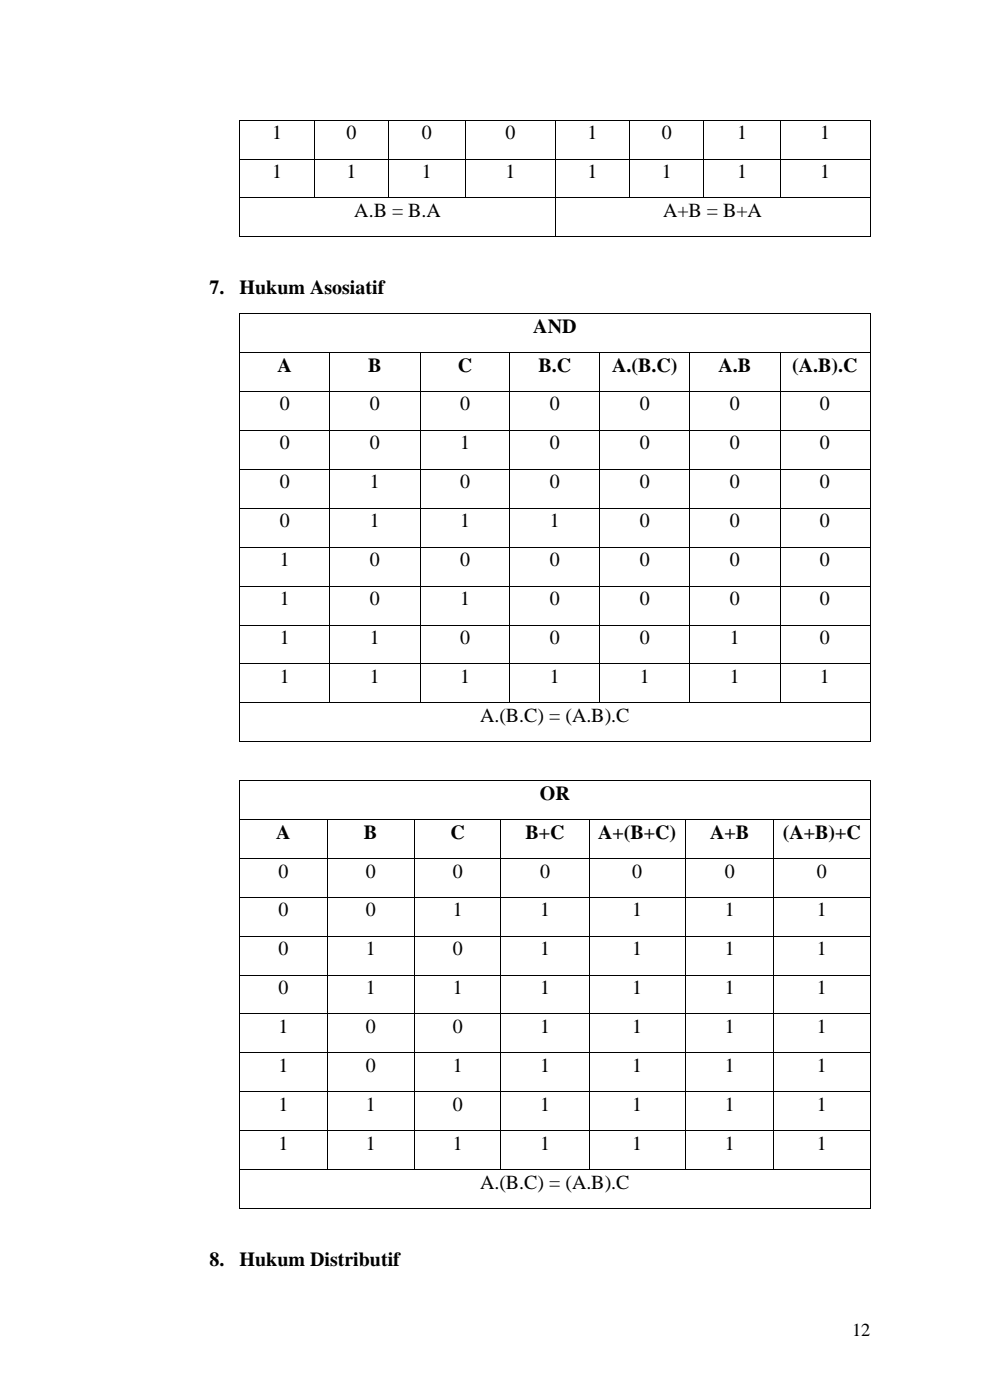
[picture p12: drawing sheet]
<svg xmlns="http://www.w3.org/2000/svg" width="210mm" height="297mm" viewBox="0 0 210 297" stroke-linecap="round" stroke-linejoin="round" font-family="sans-serif">
<defs><g id="words">
<g font-size="4.2">
<text x="57.7" y="29.5">1</text>
<text x="73.5" y="29.5">0</text>
<text x="89.5" y="29.5">0</text>
<text x="107.2" y="29.5">0</text>
<text x="124.6" y="29.5">1</text>
<text x="140.4" y="29.5">0</text>
<text x="156.4" y="29.5">1</text>
<text x="174" y="29.5">1</text>
<text x="57.7" y="37.8">1</text>
<text x="73.5" y="37.8">1</text>
<text x="89.5" y="37.8">1</text>
<text x="107.2" y="37.8">1</text>
<text x="124.6" y="37.8">1</text>
<text x="140.4" y="37.8">1</text>
<text x="156.4" y="37.8">1</text>
<text x="174" y="37.8">1</text>
<text x="75.2" y="46">A.B = B.A</text>
<text x="140.7" y="46">A+B = B+A</text>
<text x="44.5" y="62.4">7.</text>
<text x="50.8" y="62.4">Hukum Asosiatif</text>
<text x="113.1" y="70.6">AND</text>
<text x="58.9" y="78.9">A</text>
<text x="78.1" y="78.9">B</text>
<text x="97.1" y="78.9">C</text>
<text x="114.2" y="78.9">B.C</text>
<text x="129.9" y="78.9">A.(B.C)</text>
<text x="152.4" y="78.9">A.B</text>
<text x="168.1" y="78.9">(A.B).C</text>
<text x="59.4" y="87.1">0</text>
<text x="78.5" y="87.1">0</text>
<text x="97.6" y="87.1">0</text>
<text x="116.7" y="87.1">0</text>
<text x="135.7" y="87.1">0</text>
<text x="154.8" y="87.1">0</text>
<text x="173.9" y="87.1">0</text>
<text x="59.4" y="95.4">0</text>
<text x="78.5" y="95.4">0</text>
<text x="97.6" y="95.4">1</text>
<text x="116.7" y="95.4">0</text>
<text x="135.7" y="95.4">0</text>
<text x="154.8" y="95.4">0</text>
<text x="173.9" y="95.4">0</text>
<text x="59.4" y="103.6">0</text>
<text x="78.5" y="103.6">1</text>
<text x="97.6" y="103.6">0</text>
<text x="116.7" y="103.6">0</text>
<text x="135.7" y="103.6">0</text>
<text x="154.8" y="103.6">0</text>
<text x="173.9" y="103.6">0</text>
<text x="59.4" y="111.9">0</text>
<text x="78.5" y="111.9">1</text>
<text x="97.6" y="111.9">1</text>
<text x="116.7" y="111.9">1</text>
<text x="135.7" y="111.9">0</text>
<text x="154.8" y="111.9">0</text>
<text x="173.9" y="111.9">0</text>
<text x="59.4" y="120.1">1</text>
<text x="78.5" y="120.1">0</text>
<text x="97.6" y="120.1">0</text>
<text x="116.7" y="120.1">0</text>
<text x="135.7" y="120.1">0</text>
<text x="154.8" y="120.1">0</text>
<text x="173.9" y="120.1">0</text>
<text x="59.4" y="128.4">1</text>
<text x="78.5" y="128.4">0</text>
<text x="97.6" y="128.4">1</text>
<text x="116.7" y="128.4">0</text>
<text x="135.7" y="128.4">0</text>
<text x="154.8" y="128.4">0</text>
<text x="173.9" y="128.4">0</text>
<text x="59.4" y="136.6">1</text>
<text x="78.5" y="136.6">1</text>
<text x="97.6" y="136.6">0</text>
<text x="116.7" y="136.6">0</text>
<text x="135.7" y="136.6">0</text>
<text x="154.8" y="136.6">1</text>
<text x="173.9" y="136.6">0</text>
<text x="59.4" y="144.9">1</text>
<text x="78.5" y="144.9">1</text>
<text x="97.6" y="144.9">1</text>
<text x="116.7" y="144.9">1</text>
<text x="135.7" y="144.9">1</text>
<text x="154.8" y="144.9">1</text>
<text x="173.9" y="144.9">1</text>
<text x="101.8" y="153.1">A.(B.C) = (A.B).C</text>
<text x="114.5" y="169.7">OR</text>
<text x="58.6" y="177.9">A</text>
<text x="77.2" y="177.9">B</text>
<text x="95.6" y="177.9">C</text>
<text x="111.5" y="177.9">B+C</text>
<text x="126.9" y="177.9">A+(B+C)</text>
<text x="150.6" y="177.9">A+B</text>
<text x="166.1" y="177.9">(A+B)+C</text>
<text x="59.1" y="186.2">0</text>
<text x="77.6" y="186.2">0</text>
<text x="96" y="186.2">0</text>
<text x="114.6" y="186.2">0</text>
<text x="134.1" y="186.2">0</text>
<text x="153.7" y="186.2">0</text>
<text x="173.3" y="186.2">0</text>
<text x="59.1" y="194.4">0</text>
<text x="77.6" y="194.4">0</text>
<text x="96" y="194.4">1</text>
<text x="114.6" y="194.4">1</text>
<text x="134.1" y="194.4">1</text>
<text x="153.7" y="194.4">1</text>
<text x="173.3" y="194.4">1</text>
<text x="59.1" y="202.6">0</text>
<text x="77.6" y="202.6">1</text>
<text x="96" y="202.6">0</text>
<text x="114.6" y="202.6">1</text>
<text x="134.1" y="202.6">1</text>
<text x="153.7" y="202.6">1</text>
<text x="173.3" y="202.6">1</text>
<text x="59.1" y="210.9">0</text>
<text x="77.6" y="210.9">1</text>
<text x="96" y="210.9">1</text>
<text x="114.6" y="210.9">1</text>
<text x="134.1" y="210.9">1</text>
<text x="153.7" y="210.9">1</text>
<text x="173.3" y="210.9">1</text>
<text x="59.1" y="219.1">1</text>
<text x="77.6" y="219.1">0</text>
<text x="96" y="219.1">0</text>
<text x="114.6" y="219.1">1</text>
<text x="134.1" y="219.1">1</text>
<text x="153.7" y="219.1">1</text>
<text x="173.3" y="219.1">1</text>
<text x="59.1" y="227.4">1</text>
<text x="77.6" y="227.4">0</text>
<text x="96" y="227.4">1</text>
<text x="114.6" y="227.4">1</text>
<text x="134.1" y="227.4">1</text>
<text x="153.7" y="227.4">1</text>
<text x="173.3" y="227.4">1</text>
<text x="59.1" y="235.7">1</text>
<text x="77.6" y="235.7">1</text>
<text x="96" y="235.7">0</text>
<text x="114.6" y="235.7">1</text>
<text x="134.1" y="235.7">1</text>
<text x="153.7" y="235.7">1</text>
<text x="173.3" y="235.7">1</text>
<text x="59.1" y="243.9">1</text>
<text x="77.6" y="243.9">1</text>
<text x="96" y="243.9">1</text>
<text x="114.6" y="243.9">1</text>
<text x="134.1" y="243.9">1</text>
<text x="153.7" y="243.9">1</text>
<text x="173.3" y="243.9">1</text>
<text x="101.8" y="252.2">A.(B.C) = (A.B).C</text>
<text x="44.5" y="268.5">8.</text>
<text x="50.8" y="268.5">Hukum Distributif</text>
</g>
<text font-size="3.9" x="180.8" y="283.5">12</text>
</g></defs>
<g fill="#000">
<path d="M50.8 25.4h.2v.2h-.2z" fill-rule="evenodd"/>
<path d="M50.8 25.4h.2v.2h-.2z" fill-rule="evenodd"/>
<path d="M50.8 33.7h.2v.1h-.2z" fill-rule="evenodd"/>
<path d="M66.6 25.4h.2v.2h-.2z" fill-rule="evenodd"/>
<path d="M66.6 33.7h.2v.1h-.2z" fill-rule="evenodd"/>
<path d="M82.4 25.4h.1v.2h-.1z" fill-rule="evenodd"/>
<path d="M82.4 33.7h.1v.1h-.1z" fill-rule="evenodd"/>
<path d="M98.7 25.4h.1v.2h-.1z" fill-rule="evenodd"/>
<path d="M98.7 33.7h.1v.1h-.1z" fill-rule="evenodd"/>
<path d="M117.7 25.4h.2v.2h-.2z" fill-rule="evenodd"/>
<path d="M117.7 33.7h.2v.1h-.2z" fill-rule="evenodd"/>
<path d="M133.5 25.4h.2v.2h-.2z" fill-rule="evenodd"/>
<path d="M133.5 33.7h.2v.1h-.2z" fill-rule="evenodd"/>
<path d="M149.2 25.4h.2v.2h-.2z" fill-rule="evenodd"/>
<path d="M149.2 33.7h.2v.1h-.2z" fill-rule="evenodd"/>
<path d="M165.4 25.4h.2v.2h-.2z" fill-rule="evenodd"/>
<path d="M165.4 33.7h.2v.1h-.2z" fill-rule="evenodd"/>
<path d="M184.5 25.4h.2v.2h-.2z" fill-rule="evenodd"/>
<path d="M184.5 25.4h.2v.2h-.2z" fill-rule="evenodd"/>
<path d="M184.5 33.7h.2v.1h-.2z" fill-rule="evenodd"/>
<path d="M50.8 41.9h.2v.2h-.2z" fill-rule="evenodd"/>
<path d="M50.8 50.2h.2v.1h-.2z" fill-rule="evenodd"/>
<path d="M50.8 50.2h.2v.1h-.2z" fill-rule="evenodd"/>
<path d="M66.6 41.9h.2v.2h-.2z" fill-rule="evenodd"/>
<path d="M82.4 41.9h.1v.2h-.1z" fill-rule="evenodd"/>
<path d="M98.7 41.9h.1v.2h-.1z" fill-rule="evenodd"/>
<path d="M117.7 41.9h.2v.2h-.2z" fill-rule="evenodd"/>
<path d="M117.7 50.2h.2v.1h-.2z" fill-rule="evenodd"/>
<path d="M133.5 41.9h.2v.2h-.2z" fill-rule="evenodd"/>
<path d="M149.2 41.9h.2v.2h-.2z" fill-rule="evenodd"/>
<path d="M165.4 41.9h.2v.2h-.2z" fill-rule="evenodd"/>
<path d="M184.5 41.9h.2v.2h-.2z" fill-rule="evenodd"/>
<path d="M184.5 50.2h.2v.1h-.2z" fill-rule="evenodd"/>
<path d="M184.5 50.2h.2v.1h-.2z" fill-rule="evenodd"/>
<path d="M50.8 66.5h.2v.1h-.2z" fill-rule="evenodd"/>
<path d="M50.8 66.5h.2v.1h-.2z" fill-rule="evenodd"/>
<path d="M50.8 74.7h.2v.2h-.2z" fill-rule="evenodd"/>
<path d="M69.9 74.7h.2v.2h-.2z" fill-rule="evenodd"/>
<path d="M89 74.7h.2v.2h-.2z" fill-rule="evenodd"/>
<path d="M108.1 74.7h.2v.2h-.2z" fill-rule="evenodd"/>
<path d="M127.2 74.7h.2v.2h-.2z" fill-rule="evenodd"/>
<path d="M146.3 74.7h.2v.2h-.2z" fill-rule="evenodd"/>
<path d="M165.4 74.7h.2v.2h-.2z" fill-rule="evenodd"/>
<path d="M184.5 66.5h.2v.1h-.2z" fill-rule="evenodd"/>
<path d="M184.5 66.5h.2v.1h-.2z" fill-rule="evenodd"/>
<path d="M184.5 74.7h.2v.2h-.2z" fill-rule="evenodd"/>
<path d="M50.8 83h.2v.1h-.2z" fill-rule="evenodd"/>
<path d="M50.8 91.2h.2v.2h-.2z" fill-rule="evenodd"/>
<path d="M50.8 99.5h.2v.2h-.2z" fill-rule="evenodd"/>
<path d="M69.9 83h.2v.1h-.2z" fill-rule="evenodd"/>
<path d="M69.9 91.2h.2v.2h-.2z" fill-rule="evenodd"/>
<path d="M69.9 99.5h.2v.2h-.2z" fill-rule="evenodd"/>
<path d="M89 83h.2v.1h-.2z" fill-rule="evenodd"/>
<path d="M89 91.2h.2v.2h-.2z" fill-rule="evenodd"/>
<path d="M89 99.5h.2v.2h-.2z" fill-rule="evenodd"/>
<path d="M108.1 83h.2v.1h-.2z" fill-rule="evenodd"/>
<path d="M108.1 91.2h.2v.2h-.2z" fill-rule="evenodd"/>
<path d="M108.1 99.5h.2v.2h-.2z" fill-rule="evenodd"/>
<path d="M127.2 83h.2v.1h-.2z" fill-rule="evenodd"/>
<path d="M127.2 91.2h.2v.2h-.2z" fill-rule="evenodd"/>
<path d="M127.2 99.5h.2v.2h-.2z" fill-rule="evenodd"/>
<path d="M146.3 83h.2v.1h-.2z" fill-rule="evenodd"/>
<path d="M146.3 91.2h.2v.2h-.2z" fill-rule="evenodd"/>
<path d="M146.3 99.5h.2v.2h-.2z" fill-rule="evenodd"/>
<path d="M165.4 83h.2v.1h-.2z" fill-rule="evenodd"/>
<path d="M165.4 91.2h.2v.2h-.2z" fill-rule="evenodd"/>
<path d="M165.4 99.5h.2v.2h-.2z" fill-rule="evenodd"/>
<path d="M184.5 83h.2v.1h-.2z" fill-rule="evenodd"/>
<path d="M184.5 91.2h.2v.2h-.2z" fill-rule="evenodd"/>
<path d="M184.5 99.5h.2v.2h-.2z" fill-rule="evenodd"/>
<path d="M50.8 107.8h.2v.1h-.2z" fill-rule="evenodd"/>
<path d="M50.8 116h.2v.2h-.2z" fill-rule="evenodd"/>
<path d="M69.9 107.8h.2v.1h-.2z" fill-rule="evenodd"/>
<path d="M69.9 116h.2v.2h-.2z" fill-rule="evenodd"/>
<path d="M89 107.8h.2v.1h-.2z" fill-rule="evenodd"/>
<path d="M89 116h.2v.2h-.2z" fill-rule="evenodd"/>
<path d="M108.1 107.8h.2v.1h-.2z" fill-rule="evenodd"/>
<path d="M108.1 116h.2v.2h-.2z" fill-rule="evenodd"/>
<path d="M127.2 107.8h.2v.1h-.2z" fill-rule="evenodd"/>
<path d="M127.2 116h.2v.2h-.2z" fill-rule="evenodd"/>
<path d="M146.3 107.8h.2v.1h-.2z" fill-rule="evenodd"/>
<path d="M146.3 116h.2v.2h-.2z" fill-rule="evenodd"/>
<path d="M165.4 107.8h.2v.1h-.2z" fill-rule="evenodd"/>
<path d="M165.4 116h.2v.2h-.2z" fill-rule="evenodd"/>
<path d="M184.5 107.8h.2v.1h-.2z" fill-rule="evenodd"/>
<path d="M184.5 116h.2v.2h-.2z" fill-rule="evenodd"/>
<path d="M50.8 124.3h.2v.1h-.2z" fill-rule="evenodd"/>
<path d="M50.8 132.5h.2v.2h-.2z" fill-rule="evenodd"/>
<path d="M69.9 124.3h.2v.1h-.2z" fill-rule="evenodd"/>
<path d="M69.9 132.5h.2v.2h-.2z" fill-rule="evenodd"/>
<path d="M89 124.3h.2v.1h-.2z" fill-rule="evenodd"/>
<path d="M89 132.5h.2v.2h-.2z" fill-rule="evenodd"/>
<path d="M108.1 124.3h.2v.1h-.2z" fill-rule="evenodd"/>
<path d="M108.1 132.5h.2v.2h-.2z" fill-rule="evenodd"/>
<path d="M127.2 124.3h.2v.1h-.2z" fill-rule="evenodd"/>
<path d="M127.2 132.5h.2v.2h-.2z" fill-rule="evenodd"/>
<path d="M146.3 124.3h.2v.1h-.2z" fill-rule="evenodd"/>
<path d="M146.3 132.5h.2v.2h-.2z" fill-rule="evenodd"/>
<path d="M165.4 124.3h.2v.1h-.2z" fill-rule="evenodd"/>
<path d="M165.4 132.5h.2v.2h-.2z" fill-rule="evenodd"/>
<path d="M184.5 124.3h.2v.1h-.2z" fill-rule="evenodd"/>
<path d="M184.5 132.5h.2v.2h-.2z" fill-rule="evenodd"/>
<path d="M50.8 140.8h.2v.1h-.2z" fill-rule="evenodd"/>
<path d="M50.8 149h.2v.2h-.2z" fill-rule="evenodd"/>
<path d="M50.8 157.3h.2v.2h-.2z" fill-rule="evenodd"/>
<path d="M50.8 157.3h.2v.2h-.2z" fill-rule="evenodd"/>
<path d="M69.9 140.8h.2v.1h-.2z" fill-rule="evenodd"/>
<path d="M69.9 149h.2v.2h-.2z" fill-rule="evenodd"/>
<path d="M89 140.8h.2v.1h-.2z" fill-rule="evenodd"/>
<path d="M89 149h.2v.2h-.2z" fill-rule="evenodd"/>
<path d="M108.1 140.8h.2v.1h-.2z" fill-rule="evenodd"/>
<path d="M108.1 149h.2v.2h-.2z" fill-rule="evenodd"/>
<path d="M127.2 140.8h.2v.1h-.2z" fill-rule="evenodd"/>
<path d="M127.2 149h.2v.2h-.2z" fill-rule="evenodd"/>
<path d="M146.3 140.8h.2v.1h-.2z" fill-rule="evenodd"/>
<path d="M146.3 149h.2v.2h-.2z" fill-rule="evenodd"/>
<path d="M165.4 140.8h.2v.1h-.2z" fill-rule="evenodd"/>
<path d="M165.4 149h.2v.2h-.2z" fill-rule="evenodd"/>
<path d="M184.5 140.8h.2v.1h-.2z" fill-rule="evenodd"/>
<path d="M184.5 149h.2v.2h-.2z" fill-rule="evenodd"/>
<path d="M184.5 157.3h.2v.2h-.2z" fill-rule="evenodd"/>
<path d="M184.5 157.3h.2v.2h-.2z" fill-rule="evenodd"/>
<path d="M50.8 165.5h.2v.2h-.2z" fill-rule="evenodd"/>
<path d="M50.8 165.5h.2v.2h-.2z" fill-rule="evenodd"/>
<path d="M50.8 173.8h.2v.2h-.2z" fill-rule="evenodd"/>
<path d="M69.3 173.8h.2v.2h-.2z" fill-rule="evenodd"/>
<path d="M87.8 173.8h.1v.2h-.1z" fill-rule="evenodd"/>
<path d="M106.2 173.8h.2v.2h-.2z" fill-rule="evenodd"/>
<path d="M125 173.8h.1v.2h-.1z" fill-rule="evenodd"/>
<path d="M145.4 173.8h.1v.2h-.1z" fill-rule="evenodd"/>
<path d="M164.1 173.8h.1v.2h-.1z" fill-rule="evenodd"/>
<path d="M184.5 165.5h.2v.2h-.2z" fill-rule="evenodd"/>
<path d="M184.5 165.5h.2v.2h-.2z" fill-rule="evenodd"/>
<path d="M184.5 173.8h.2v.2h-.2z" fill-rule="evenodd"/>
<path d="M50.8 182h.2v.2h-.2z" fill-rule="evenodd"/>
<path d="M50.8 190.3h.2v.1h-.2z" fill-rule="evenodd"/>
<path d="M50.8 198.5h.2v.2h-.2z" fill-rule="evenodd"/>
<path d="M69.3 182h.2v.2h-.2z" fill-rule="evenodd"/>
<path d="M69.3 190.3h.2v.1h-.2z" fill-rule="evenodd"/>
<path d="M69.3 198.5h.2v.2h-.2z" fill-rule="evenodd"/>
<path d="M87.8 182h.1v.2h-.1z" fill-rule="evenodd"/>
<path d="M87.8 190.3h.1v.1h-.1z" fill-rule="evenodd"/>
<path d="M87.8 198.5h.1v.2h-.1z" fill-rule="evenodd"/>
<path d="M106.2 182h.2v.2h-.2z" fill-rule="evenodd"/>
<path d="M106.2 190.3h.2v.1h-.2z" fill-rule="evenodd"/>
<path d="M106.2 198.5h.2v.2h-.2z" fill-rule="evenodd"/>
<path d="M125 182h.1v.2h-.1z" fill-rule="evenodd"/>
<path d="M125 190.3h.1v.1h-.1z" fill-rule="evenodd"/>
<path d="M125 198.5h.1v.2h-.1z" fill-rule="evenodd"/>
<path d="M145.4 182h.1v.2h-.1z" fill-rule="evenodd"/>
<path d="M145.4 190.3h.1v.1h-.1z" fill-rule="evenodd"/>
<path d="M145.4 198.5h.1v.2h-.1z" fill-rule="evenodd"/>
<path d="M164.1 182h.1v.2h-.1z" fill-rule="evenodd"/>
<path d="M164.1 190.3h.1v.1h-.1z" fill-rule="evenodd"/>
<path d="M164.1 198.5h.1v.2h-.1z" fill-rule="evenodd"/>
<path d="M184.5 182h.2v.2h-.2z" fill-rule="evenodd"/>
<path d="M184.5 190.3h.2v.1h-.2z" fill-rule="evenodd"/>
<path d="M184.5 198.5h.2v.2h-.2z" fill-rule="evenodd"/>
<path d="M50.8 206.8h.2v.2h-.2z" fill-rule="evenodd"/>
<path d="M50.8 215h.2v.2h-.2z" fill-rule="evenodd"/>
<path d="M69.3 206.8h.2v.2h-.2z" fill-rule="evenodd"/>
<path d="M69.3 215h.2v.2h-.2z" fill-rule="evenodd"/>
<path d="M87.8 206.8h.1v.2h-.1z" fill-rule="evenodd"/>
<path d="M87.8 215h.1v.2h-.1z" fill-rule="evenodd"/>
<path d="M106.2 206.8h.2v.2h-.2z" fill-rule="evenodd"/>
<path d="M106.2 215h.2v.2h-.2z" fill-rule="evenodd"/>
<path d="M125 206.8h.1v.2h-.1z" fill-rule="evenodd"/>
<path d="M125 215h.1v.2h-.1z" fill-rule="evenodd"/>
<path d="M145.4 206.8h.1v.2h-.1z" fill-rule="evenodd"/>
<path d="M145.4 215h.1v.2h-.1z" fill-rule="evenodd"/>
<path d="M164.1 206.8h.1v.2h-.1z" fill-rule="evenodd"/>
<path d="M164.1 215h.1v.2h-.1z" fill-rule="evenodd"/>
<path d="M184.5 206.8h.2v.2h-.2z" fill-rule="evenodd"/>
<path d="M184.5 215h.2v.2h-.2z" fill-rule="evenodd"/>
<path d="M50.8 223.3h.2v.2h-.2z" fill-rule="evenodd"/>
<path d="M50.8 231.6h.2v.1h-.2z" fill-rule="evenodd"/>
<path d="M50.8 239.8h.2v.2h-.2z" fill-rule="evenodd"/>
<path d="M69.3 223.3h.2v.2h-.2z" fill-rule="evenodd"/>
<path d="M69.3 231.6h.2v.1h-.2z" fill-rule="evenodd"/>
<path d="M69.3 239.8h.2v.2h-.2z" fill-rule="evenodd"/>
<path d="M87.8 223.3h.1v.2h-.1z" fill-rule="evenodd"/>
<path d="M87.8 231.6h.1v.1h-.1z" fill-rule="evenodd"/>
<path d="M87.8 239.8h.1v.2h-.1z" fill-rule="evenodd"/>
<path d="M106.2 223.3h.2v.2h-.2z" fill-rule="evenodd"/>
<path d="M106.2 231.6h.2v.1h-.2z" fill-rule="evenodd"/>
<path d="M106.2 239.8h.2v.2h-.2z" fill-rule="evenodd"/>
<path d="M125 223.3h.1v.2h-.1z" fill-rule="evenodd"/>
<path d="M125 231.6h.1v.1h-.1z" fill-rule="evenodd"/>
<path d="M125 239.8h.1v.2h-.1z" fill-rule="evenodd"/>
<path d="M145.4 223.3h.1v.2h-.1z" fill-rule="evenodd"/>
<path d="M145.4 231.6h.1v.1h-.1z" fill-rule="evenodd"/>
<path d="M145.4 239.8h.1v.2h-.1z" fill-rule="evenodd"/>
<path d="M164.1 223.3h.1v.2h-.1z" fill-rule="evenodd"/>
<path d="M164.1 231.6h.1v.1h-.1z" fill-rule="evenodd"/>
<path d="M164.1 239.8h.1v.2h-.1z" fill-rule="evenodd"/>
<path d="M184.5 223.3h.2v.2h-.2z" fill-rule="evenodd"/>
<path d="M184.5 231.6h.2v.1h-.2z" fill-rule="evenodd"/>
<path d="M184.5 239.8h.2v.2h-.2z" fill-rule="evenodd"/>
<path d="M50.8 248.1h.2v.1h-.2z" fill-rule="evenodd"/>
<path d="M50.8 256.3h.2v.2h-.2z" fill-rule="evenodd"/>
<path d="M50.8 256.3h.2v.2h-.2z" fill-rule="evenodd"/>
<path d="M69.3 248.1h.2v.1h-.2z" fill-rule="evenodd"/>
<path d="M87.8 248.1h.1v.1h-.1z" fill-rule="evenodd"/>
<path d="M106.2 248.1h.2v.1h-.2z" fill-rule="evenodd"/>
<path d="M125 248.1h.1v.1h-.1z" fill-rule="evenodd"/>
<path d="M145.4 248.1h.1v.1h-.1z" fill-rule="evenodd"/>
<path d="M164.1 248.1h.1v.1h-.1z" fill-rule="evenodd"/>
<path d="M184.5 248.1h.2v.1h-.2z" fill-rule="evenodd"/>
<path d="M184.5 256.3h.2v.2h-.2z" fill-rule="evenodd"/>
<path d="M184.5 256.3h.2v.2h-.2z" fill-rule="evenodd"/>
</g>
<g fill="none" stroke="#000" stroke-width=".21">
<path d="M50.9 25.6v8.1M50.9 33.8v8.1M51 25.5h15.6M51 33.7h15.6M66.7 25.6v8.1M66.7 33.8v8.1M66.8 25.5h15.6M66.8 33.7h15.6M82.4 25.6v8.1M82.4 33.8v8.1M82.5 25.5h16.2M82.5 33.7h16.2"/>
<path d="M98.7 25.6v8.1M98.7 33.8v8.1M98.8 25.5h18.9M98.8 33.7h18.9M117.8 25.6v8.1M117.8 33.8v8.1M117.9 25.5h15.6M117.9 33.7h15.6M133.6 25.6v8.1M133.6 33.8v8.1M133.7 25.5h15.5M133.7 33.7h15.5"/>
<path d="M149.3 25.6v8.1M149.3 33.8v8.1M149.4 25.5h16M149.4 33.7h16M165.5 25.6v8.1M165.5 33.8v8.1M165.6 25.5h18.9M165.6 33.7h18.9M184.6 25.6v8.1M184.6 33.8v8.1M50.9 42.1v8.1M51 42h15.6"/>
<path d="M51 50.3h66.7M66.8 42h15.6M82.5 42h16.2M98.8 42h18.9M117.8 42.1v8.1M117.9 42h15.6M117.9 50.3h66.6M133.7 42h15.5M149.4 42h16M165.6 42h18.9M184.6 42.1v8.1M50.9 66.6v8.1"/>
<path d="M50.9 74.9v8.1M51 66.6h133.5M51 74.8h18.9M70 74.9v8.1M70.1 74.8h18.9M89.1 74.9v8.1M89.2 74.8h18.9M108.2 74.9v8.1M108.3 74.8h18.9M127.3 74.9v8.1M127.4 74.8h18.9M146.4 74.9v8.1"/>
<path d="M146.5 74.8h18.9M165.5 74.9v8.1M165.6 74.8h18.9M184.6 66.6v8.1M184.6 74.9v8.1M50.9 83.1v8.1M50.9 91.4v8.1M50.9 99.7v8.1M51 83.1h18.9M51 91.3h18.9M51 99.6h18.9M70 83.1v8.1"/>
<path d="M70 91.4v8.1M70 99.7v8.1M70.1 83.1h18.9M70.1 91.3h18.9M70.1 99.6h18.9M89.1 83.1v8.1M89.1 91.4v8.1M89.1 99.7v8.1M89.2 83.1h18.9M89.2 91.3h18.9M89.2 99.6h18.9M108.2 83.1v8.1"/>
<path d="M108.2 91.4v8.1M108.2 99.7v8.1M108.3 83.1h18.9M108.3 91.3h18.9M108.3 99.6h18.9M127.3 83.1v8.1M127.3 91.4v8.1M127.3 99.7v8.1M127.4 83.1h18.9M127.4 91.3h18.9M127.4 99.6h18.9M146.4 83.1v8.1"/>
<path d="M146.4 91.4v8.1M146.4 99.7v8.1M146.5 83.1h18.9M146.5 91.3h18.9M146.5 99.6h18.9M165.5 83.1v8.1M165.5 91.4v8.1M165.5 99.7v8.1M165.6 83.1h18.9M165.6 91.3h18.9M165.6 99.6h18.9M184.6 83.1v8.1"/>
<path d="M184.6 91.4v8.1M184.6 99.7v8.1M50.9 107.9v8.1M50.9 116.2v8.1M51 107.8h18.9M51 116.1h18.9M70 107.9v8.1M70 116.2v8.1M70.1 107.8h18.9M70.1 116.1h18.9M89.1 107.9v8.1M89.1 116.2v8.1"/>
<path d="M89.2 107.8h18.9M89.2 116.1h18.9M108.2 107.9v8.1M108.2 116.2v8.1M108.3 107.8h18.9M108.3 116.1h18.9M127.3 107.9v8.1M127.3 116.2v8.1M127.4 107.8h18.9M127.4 116.1h18.9M146.4 107.9v8.1M146.4 116.2v8.1"/>
<path d="M146.5 107.8h18.9M146.5 116.1h18.9M165.5 107.9v8.1M165.5 116.2v8.1M165.6 107.8h18.9M165.6 116.1h18.9M184.6 107.9v8.1M184.6 116.2v8.1M50.9 124.4v8.1M50.9 132.7v8.1M51 124.4h18.9M51 132.6h18.9"/>
<path d="M70 124.4v8.1M70 132.7v8.1M70.1 124.4h18.9M70.1 132.6h18.9M89.1 124.4v8.1M89.1 132.7v8.1M89.2 124.4h18.9M89.2 132.6h18.9M108.2 124.4v8.1M108.2 132.7v8.1M108.3 124.4h18.9M108.3 132.6h18.9"/>
<path d="M127.3 124.4v8.1M127.3 132.7v8.1M127.4 124.4h18.9M127.4 132.6h18.9M146.4 124.4v8.1M146.4 132.7v8.1M146.5 124.4h18.9M146.5 132.6h18.9M165.5 124.4v8.1M165.5 132.7v8.1M165.6 124.4h18.9M165.6 132.6h18.9"/>
<path d="M184.6 124.4v8.1M184.6 132.7v8.1M50.9 140.9v8.1M50.9 149.2v8.1M51 140.9h18.9M51 149.1h18.9M51 157.4h133.5M70 140.9v8.1M70.1 140.9h18.9M70.1 149.1h18.9M89.1 140.9v8.1M89.2 140.9h18.9"/>
<path d="M89.2 149.1h18.9M108.2 140.9v8.1M108.3 140.9h18.9M108.3 149.1h18.9M127.3 140.9v8.1M127.4 140.9h18.9M127.4 149.1h18.9M146.4 140.9v8.1M146.5 140.9h18.9M146.5 149.1h18.9M165.5 140.9v8.1M165.6 140.9h18.9"/>
<path d="M165.6 149.1h18.9M184.6 140.9v8.1M184.6 149.2v8.1M50.9 165.7v8.1M50.9 174v8M51 165.6h133.5M51 173.9h18.3M69.4 174v8M69.5 173.9h18.3M87.9 174v8M87.9 173.9h18.3M106.3 174v8"/>
<path d="M106.4 173.9h18.6M125 174v8M125.1 173.9h20.3M145.4 174v8M145.5 173.9h18.6M164.2 174v8M164.2 173.9h20.3M184.6 165.7v8.1M184.6 174v8M50.9 182.2v8.1M50.9 190.4v8.1M50.9 198.7v8.1"/>
<path d="M51 182.1h18.3M51 190.4h18.3M51 198.6h18.3M69.4 182.2v8.1M69.4 190.4v8.1M69.4 198.7v8.1M69.5 182.1h18.3M69.5 190.4h18.3M69.5 198.6h18.3M87.9 182.2v8.1M87.9 190.4v8.1M87.9 198.7v8.1"/>
<path d="M87.9 182.1h18.3M87.9 190.4h18.3M87.9 198.6h18.3M106.3 182.2v8.1M106.3 190.4v8.1M106.3 198.7v8.1M106.4 182.1h18.6M106.4 190.4h18.6M106.4 198.6h18.6M125 182.2v8.1M125 190.4v8.1M125 198.7v8.1"/>
<path d="M125.1 182.1h20.3M125.1 190.4h20.3M125.1 198.6h20.3M145.4 182.2v8.1M145.4 190.4v8.1M145.4 198.7v8.1M145.5 182.1h18.6M145.5 190.4h18.6M145.5 198.6h18.6M164.2 182.2v8.1M164.2 190.4v8.1M164.2 198.7v8.1"/>
<path d="M164.2 182.1h20.3M164.2 190.4h20.3M164.2 198.6h20.3M184.6 182.2v8.1M184.6 190.4v8.1M184.6 198.7v8.1M50.9 207v8M50.9 215.2v8.1M51 206.9h18.3M51 215.1h18.3M69.4 207v8M69.4 215.2v8.1"/>
<path d="M69.5 206.9h18.3M69.5 215.1h18.3M87.9 207v8M87.9 215.2v8.1M87.9 206.9h18.3M87.9 215.1h18.3M106.3 207v8M106.3 215.2v8.1M106.4 206.9h18.6M106.4 215.1h18.6M125 207v8M125 215.2v8.1"/>
<path d="M125.1 206.9h20.3M125.1 215.1h20.3M145.4 207v8M145.4 215.2v8.1M145.5 206.9h18.6M145.5 215.1h18.6M164.2 207v8M164.2 215.2v8.1M164.2 206.9h20.3M164.2 215.1h20.3M184.6 207v8M184.6 215.2v8.1"/>
<path d="M50.9 223.5v8.1M50.9 231.7v8.1M50.9 240v8.1M51 223.4h18.3M51 231.6h18.3M51 239.9h18.3M69.4 223.5v8.1M69.4 231.7v8.1M69.4 240v8.1M69.5 223.4h18.3M69.5 231.6h18.3M69.5 239.9h18.3"/>
<path d="M87.9 223.5v8.1M87.9 231.7v8.1M87.9 240v8.1M87.9 223.4h18.3M87.9 231.6h18.3M87.9 239.9h18.3M106.3 223.5v8.1M106.3 231.7v8.1M106.3 240v8.1M106.4 223.4h18.6M106.4 231.6h18.6M106.4 239.9h18.6"/>
<path d="M125 223.5v8.1M125 231.7v8.1M125 240v8.1M125.1 223.4h20.3M125.1 231.6h20.3M125.1 239.9h20.3M145.4 223.5v8.1M145.4 231.7v8.1M145.4 240v8.1M145.5 223.4h18.6M145.5 231.6h18.6M145.5 239.9h18.6"/>
<path d="M164.2 223.5v8.1M164.2 231.7v8.1M164.2 240v8.1M164.2 223.4h20.3M164.2 231.6h20.3M164.2 239.9h20.3M184.6 223.5v8.1M184.6 231.7v8.1M184.6 240v8.1M50.9 248.2v8.1M51 248.2h18.3M51 256.4h133.5"/>
<path d="M69.5 248.2h18.3M87.9 248.2h18.3M106.4 248.2h18.6M125.1 248.2h20.3M145.5 248.2h18.6M164.2 248.2h20.3M184.6 248.2v8.1"/>
</g>
<use href="#words"/>
</svg>
